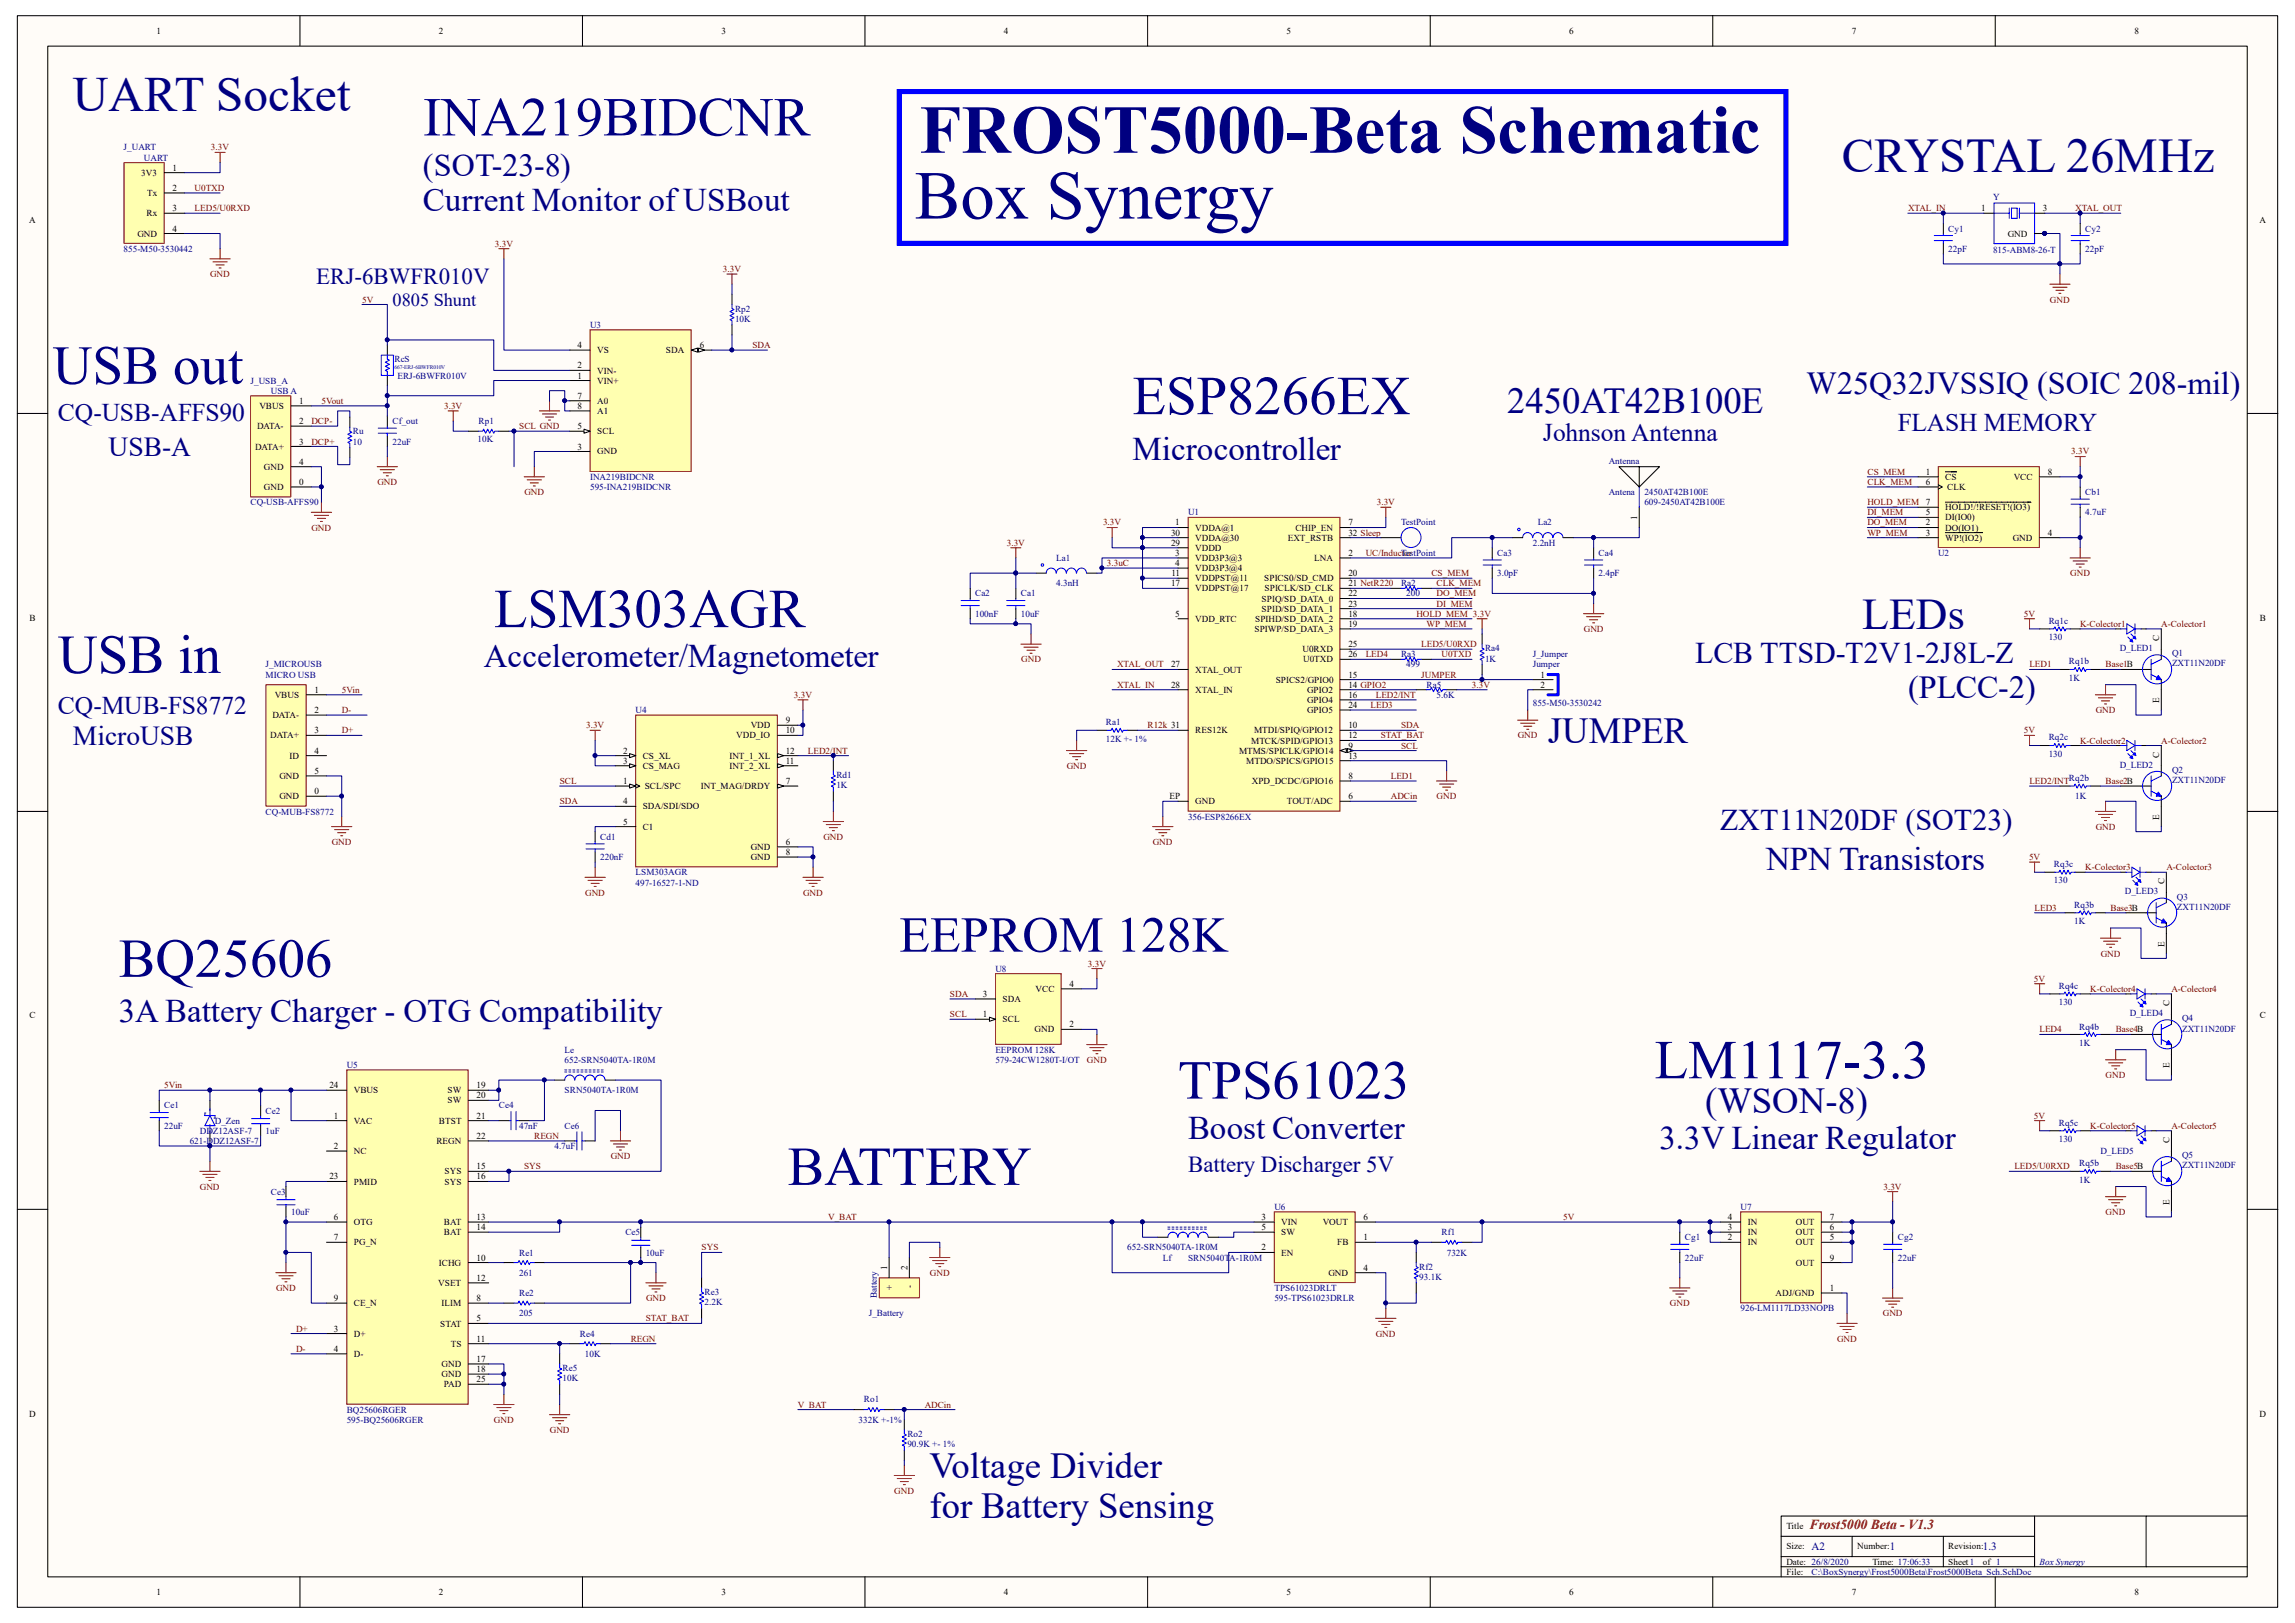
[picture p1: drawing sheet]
<svg xmlns="http://www.w3.org/2000/svg" width="297mm" height="210mm" viewBox="0 0 297 210" stroke-linecap="round" stroke-linejoin="round" font-family="sans-serif">
<defs><g id="words">
<g font-size="8.9" fill="#000080">
<text x="119" y="19.8">FROST5000-Beta Schematic</text>
<text x="118.4" y="28.3">Box Synergy</text>
</g>
<g font-size="7.1" fill="#000080">
<text x="54.7" y="17.5">INA219BIDCNR</text>
<text x="6.8" y="49.7">USB out</text>
<text x="146.6" y="53.6">ESP8266EX</text>
<text x="63.9" y="81.2">LSM303AGR</text>
<text x="7.5" y="87.1">USB in</text>
<text x="15.4" y="126.4">BQ25606</text>
<text x="152.4" y="142.2">TPS61023</text>
<text x="214.1" y="139.5">LM1117-3.3</text>
<text x="101.9" y="153.3">BATTERY</text>
</g>
<text font-size="6.5" fill="#000080" x="116.4" y="123.1">EEPROM 128K</text>
<text font-size="6.4" fill="#000080" x="9.4" y="14.4">UART Socket</text>
<text font-size="6.3" fill="#000080" x="238.4" y="22.3">CRYSTAL 26MHz</text>
<text font-size="5.7" fill="#000080" x="241" y="81.4">LEDs</text>
<g font-size="4.7" fill="#000080">
<text x="195.1" y="53.5">2450AT42B100E</text>
<text x="200.3" y="96.1">JUMPER</text>
<text x="220.7" y="144">(WSON-8)</text>
<text x="120.3" y="191.2">Voltage Divider</text>
<text x="120.3" y="196.5">for Battery Sensing</text>
</g>
<g font-size="4.3" fill="#000080">
<text x="54.7" y="27.3">Current Monitor of USBout</text>
<text x="146.6" y="59.5">Microcontroller</text>
<text x="62.6" y="86.4">Accelerometer/Magnetometer</text>
<text x="228.6" y="112.6">NPN Transistors</text>
<text x="15.4" y="132.3">3A Battery Charger - OTG Compatibility</text>
<text x="153.8" y="147.4">Boost Converter</text>
<text x="214.8" y="148.7">3.3V Linear Regulator</text>
</g>
<g font-size="4.1" fill="#000080">
<text x="54.7" y="22.8">(SOT-23-8)</text>
<text x="233.8" y="51">W25Q32JVSSIQ (SOIC 208-mil)</text>
<text x="246.9" y="90.3">(PLCC-2)</text>
</g>
<g font-size="3.9" fill="#000080">
<text x="219.4" y="85.8">LCB TTSD-T2V1-2J8L-Z</text>
<text x="222.6" y="107.4">ZXT11N20DF (SOT23)</text>
</g>
<g font-size="3.6" fill="#000080">
<text x="14.1" y="59">USB-A</text>
<text x="9.4" y="96.4">MicroUSB</text>
</g>
<g font-size="3.3" fill="#000080">
<text x="7.5" y="54.4">CQ-USB-AFFS90</text>
<text x="199.7" y="57.1">Johnson Antenna</text>
<text x="245.6" y="55.8">FLASH MEMORY</text>
<text x="7.5" y="92.5">CQ-MUB-FS8772</text>
</g>
<g font-size="3" fill="#000080">
<text x="40.9" y="36.8">ERJ-6BWFR010V</text>
<text x="153.8" y="151.6">Battery Discharger 5V</text>
</g>
<text font-size="2.4" fill="#000080" x="50.8" y="39.5">0805 Shunt</text>
<text font-size="1.8" fill="#800000" x="234.2" y="197.9">Frost5000 Beta - V1.3</text>
<g font-size="1.4" fill="#000080">
<text x="234.4" y="200.6">A2</text>
<text x="244.6" y="200.6">1</text>
<text x="256.6" y="200.6">1.3</text>
</g>
<g font-size="1.2">
<text x="20.2" y="4.4">1</text>
<text x="56.8" y="4.4">2</text>
<text x="93.4" y="4.4">3</text>
<text x="129.9" y="4.4">4</text>
<text x="166.5" y="4.4">5</text>
<text x="203.1" y="4.4">6</text>
<text x="239.6" y="4.4">7</text>
<text x="276.2" y="4.4">8</text>
<text x="18.3" y="22.7">3V3</text>
<text x="22.3" y="22.1">1</text>
<text x="3.8" y="28.8">A</text>
<text x="19" y="28">Rx</text>
<text x="19" y="25.4">Tx</text>
<text x="22.3" y="24.7">2</text>
<text x="22.3" y="27.3">3</text>
<text x="22.3" y="30">4</text>
<text x="256.4" y="27.3">1</text>
<text x="264.4" y="27.3">3</text>
<text x="292.4" y="28.8">A</text>
<text x="17.8" y="30.6">GND</text>
<text x="259.8" y="30.6">GND</text>
<text x="74.7" y="45">4</text>
<text x="74.7" y="47.7">2</text>
<text x="77.3" y="45.7">VS</text>
<text x="86.2" y="45.7">SDA</text>
<text x="90.6" y="45">6</text>
<text x="33.6" y="52.9">VBUS</text>
<text x="38.7" y="52.3">1</text>
<text x="74.7" y="49">1</text>
<text x="74.7" y="51.6">7</text>
<text x="74.7" y="52.9">8</text>
<text x="77.3" y="49.7">VIN+</text>
<text x="77.3" y="48.3">VIN-</text>
<text x="77.3" y="52.3">A0</text>
<text x="77.3" y="53.6">A1</text>
<text x="33" y="58.2">DATA+</text>
<text x="33.3" y="55.5">DATA-</text>
<text x="38.7" y="54.9">2</text>
<text x="38.7" y="57.5">3</text>
<text x="74.7" y="55.5">5</text>
<text x="74.7" y="58.2">3</text>
<text x="77.3" y="56.2">SCL</text>
<text x="77.3" y="58.8">GND</text>
<text x="34.2" y="60.8">GND</text>
<text x="34.2" y="63.4">GND</text>
<text x="38.7" y="60.1">4</text>
<text x="38.7" y="62.7">0</text>
<text x="249.2" y="61.4">1</text>
<text x="249.2" y="62.7">6</text>
<text x="249.2" y="65.4">7</text>
<text x="251.8" y="62.1">CS</text>
<text x="252" y="63.4">CLK</text>
<text x="260.6" y="62.1">VCC</text>
<text x="265" y="61.4">8</text>
<text x="151.6" y="69.3">30</text>
<text x="151.6" y="70.6">29</text>
<text x="152.1" y="68">1</text>
<text x="152.1" y="71.9">3</text>
<text x="154.7" y="68.7">VDDA@1</text>
<text x="154.7" y="70">VDDA@30</text>
<text x="154.7" y="71.3">VDDD</text>
<text x="166.7" y="70">EXT_RSTB</text>
<text x="167.6" y="68.7">CHIP_EN</text>
<text x="174.5" y="68">7</text>
<text x="174.5" y="69.3">32 Sleep</text>
<text x="174.5" y="71.9">2</text>
<text x="211.9" y="67.3" transform="rotate(-90 211.9 67.3)">1</text>
<text x="249.2" y="66.7">5</text>
<text x="249.2" y="68">2</text>
<text x="249.2" y="69.3">3</text>
<text x="251.8" y="66">HOLD!/!RESET!(IO3)</text>
<text x="251.8" y="67.4">DI(IO0)</text>
<text x="251.8" y="68.7">DO(IO1)</text>
<text x="251.8" y="70">WP!(IO2)</text>
<text x="260.5" y="70">GND</text>
<text x="265" y="69.3">4</text>
<text x="151.6" y="75.9">17</text>
<text x="151.6" y="74.5">11</text>
<text x="152.1" y="73.2">4</text>
<text x="154.7" y="72.6">VDD3P3@3</text>
<text x="154.7" y="73.9">VDD3P3@4</text>
<text x="154.7" y="75.2">VDDPST@11</text>
<text x="154.7" y="76.5">VDDPST@17</text>
<text x="163.3" y="77.9">SPIQ/SD_DATA_0</text>
<text x="163.6" y="75.2">SPICS0/SD_CMD</text>
<text x="163.7" y="76.5">SPICLK/SD_CLK</text>
<text x="170.1" y="72.6">LNA</text>
<text x="174.5" y="74.5">20</text>
<text x="174.5" y="75.9">21 NetR220</text>
<text x="174.5" y="77.2">22</text>
<text x="3.8" y="80.3">B</text>
<text x="152.1" y="79.8">5</text>
<text x="154.7" y="80.5">VDD_RTC</text>
<text x="162.3" y="81.8">SPIWP/SD_DATA_3</text>
<text x="162.4" y="80.5">SPIHD/SD_DATA_2</text>
<text x="163.3" y="79.2">SPID/SD_DATA_1</text>
<text x="174.5" y="78.5">23</text>
<text x="174.5" y="79.8">18</text>
<text x="174.5" y="81.1">19</text>
<text x="174.5" y="83.7">25</text>
<text x="279.4" y="83" transform="rotate(-90 279.4 83)">C</text>
<text x="292.4" y="80.3">B</text>
<text x="40.7" y="89.7">1</text>
<text x="151.6" y="86.4">27</text>
<text x="151.6" y="89">28</text>
<text x="154.7" y="87">XTAL_OUT</text>
<text x="154.7" y="89.7">XTAL_IN</text>
<text x="165.1" y="88.3">SPICS2/GPIO0</text>
<text x="168.6" y="84.4">U0RXD</text>
<text x="168.7" y="85.7">U0TXD</text>
<text x="169.2" y="89.7">GPIO2</text>
<text x="174.5" y="85">26</text>
<text x="174.5" y="87.7">15</text>
<text x="174.5" y="89">14 GPIO2</text>
<text x="199.3" y="87.7">1</text>
<text x="199.3" y="89">2</text>
<text x="35" y="95.5">DATA+</text>
<text x="35.3" y="92.9">DATA-</text>
<text x="35.6" y="90.3">VBUS</text>
<text x="40.7" y="92.3">2</text>
<text x="40.7" y="94.9">3</text>
<text x="95.3" y="95.5">VDD_IO</text>
<text x="97.2" y="94.2">VDD</text>
<text x="101.7" y="93.6">9</text>
<text x="101.7" y="94.9">10</text>
<text x="154.7" y="94.9">RES12K</text>
<text x="162.3" y="94.9">MTDI/SPIQ/GPIO12</text>
<text x="169.2" y="91">GPIO4</text>
<text x="169.2" y="92.3">GPIO5</text>
<text x="174.5" y="90.3">16</text>
<text x="174.5" y="91.6">24</text>
<text x="174.5" y="94.2">10</text>
<text x="174.5" y="95.5">12</text>
<text x="279.4" y="91" transform="rotate(-90 279.4 91)">E</text>
<text x="36.2" y="100.8">GND</text>
<text x="37.5" y="98.2">ID</text>
<text x="40.7" y="100.2">5</text>
<text x="40.7" y="97.5">4</text>
<text x="80.6" y="97.5">2</text>
<text x="80.6" y="98.8">3</text>
<text x="80.6" y="101.5">1</text>
<text x="83.2" y="98.2">CS_XL</text>
<text x="83.2" y="99.5">CS_MAG</text>
<text x="94.4" y="98.2">INT_1_XL</text>
<text x="94.4" y="99.5">INT_2_XL</text>
<text x="101.7" y="97.5">12</text>
<text x="101.7" y="98.8">11</text>
<text x="101.7" y="101.5">7</text>
<text x="160.4" y="97.5">MTMS/SPICLK/GPIO14</text>
<text x="161.3" y="98.8">MTDO/SPICS/GPIO15</text>
<text x="161.9" y="96.2">MTCK/SPID/GPIO13</text>
<text x="162" y="101.5">XPD_DCDC/GPIO16</text>
<text x="174.5" y="96.9">9</text>
<text x="174.5" y="98.2">13</text>
<text x="174.5" y="100.8">8</text>
<text x="279.4" y="98" transform="rotate(-90 279.4 98)">C</text>
<text x="36.2" y="103.4">GND</text>
<text x="40.7" y="102.8">0</text>
<text x="80.6" y="104.1">4</text>
<text x="80.6" y="106.7">5</text>
<text x="83.2" y="104.7">SDA/SDI/SDO</text>
<text x="83.2" y="107.4">C1</text>
<text x="83.4" y="102.1">SCL/SPC</text>
<text x="90.7" y="102.1">INT_MAG/DRDY</text>
<text x="151.3" y="103.4">EP</text>
<text x="154.7" y="104.1">GND</text>
<text x="166.5" y="104.1">TOUT/ADC</text>
<text x="174.5" y="103.4">6</text>
<text x="279.4" y="106.1" transform="rotate(-90 279.4 106.1)">E</text>
<text x="97.2" y="110">GND</text>
<text x="97.2" y="111.3">GND</text>
<text x="101.7" y="109.3">6</text>
<text x="101.7" y="110.7">8</text>
<text x="280.1" y="114.4" transform="rotate(-90 280.1 114.4)">C</text>
<text x="280.1" y="122.5" transform="rotate(-90 280.1 122.5)">E</text>
<text x="3.8" y="131.8">C</text>
<text x="127.2" y="131.6">1</text>
<text x="127.2" y="129">3</text>
<text x="129.8" y="129.7">SDA</text>
<text x="134" y="128.4">VCC</text>
<text x="138.4" y="127.7">4</text>
<text x="280.8" y="130.2" transform="rotate(-90 280.8 130.2)">C</text>
<text x="292.4" y="131.8">C</text>
<text x="129.8" y="132.3">SCL</text>
<text x="133.9" y="133.6">GND</text>
<text x="138.4" y="132.9">2</text>
<text x="42.6" y="140.8">24</text>
<text x="45.8" y="141.5">VBUS</text>
<text x="57.9" y="141.5">SW</text>
<text x="57.9" y="142.8">SW</text>
<text x="61.7" y="140.8">19</text>
<text x="61.7" y="142.1">20</text>
<text x="280.8" y="138.3" transform="rotate(-90 280.8 138.3)">E</text>
<text x="43.2" y="144.7">1</text>
<text x="43.2" y="148.7">2</text>
<text x="45.8" y="145.4">VAC</text>
<text x="45.8" y="149.4">NC</text>
<text x="56.5" y="148">REGN</text>
<text x="56.8" y="145.4">BTST</text>
<text x="61.7" y="144.7">21</text>
<text x="61.7" y="147.4">22</text>
<text x="280.8" y="147.9" transform="rotate(-90 280.8 147.9)">C</text>
<text x="42.6" y="152.6">23</text>
<text x="45.8" y="153.3">PMID</text>
<text x="57.5" y="152">SYS</text>
<text x="57.5" y="153.3">SYS</text>
<text x="61.7" y="151.3">15</text>
<text x="61.7" y="152.6">16</text>
<text x="280.8" y="156" transform="rotate(-90 280.8 156)">E</text>
<text x="43.2" y="157.9">6</text>
<text x="43.2" y="160.5">7</text>
<text x="45.8" y="158.5">OTG</text>
<text x="45.8" y="161.2">PG_N</text>
<text x="57.4" y="158.5">BAT</text>
<text x="57.4" y="159.9">BAT</text>
<text x="61.7" y="157.9">13</text>
<text x="61.7" y="159.2">14</text>
<text x="163.3" y="157.9">3</text>
<text x="163.3" y="159.2">5</text>
<text x="163.3" y="161.8">2</text>
<text x="165.8" y="158.5">VIN</text>
<text x="165.8" y="159.9">SW</text>
<text x="171.2" y="158.5">VOUT</text>
<text x="173.1" y="161.2">FB</text>
<text x="176.4" y="157.9">6</text>
<text x="176.4" y="160.5">1</text>
<text x="223.6" y="159.2">3</text>
<text x="223.6" y="160.5">2</text>
<text x="223.6" y="157.9">4</text>
<text x="226.2" y="159.9">IN</text>
<text x="226.2" y="161.2">IN</text>
<text x="226.2" y="158.5">IN</text>
<text x="232.4" y="159.9">OUT</text>
<text x="232.4" y="158.5">OUT</text>
<text x="232.4" y="161.2">OUT</text>
<text x="236.8" y="159.2">6</text>
<text x="236.8" y="157.9">7</text>
<text x="236.8" y="160.5">5</text>
<text x="56.7" y="166.4">VSET</text>
<text x="56.8" y="163.8">ICHG</text>
<text x="61.7" y="163.1">10</text>
<text x="61.7" y="165.7">12</text>
<text x="114.8" y="164.3" transform="rotate(-90 114.8 164.3)">1</text>
<text x="115.5" y="166.9" transform="rotate(-90 115.5 166.9)">+</text>
<text x="117.4" y="164.3" transform="rotate(-90 117.4 164.3)">2</text>
<text x="118.1" y="166.7" transform="rotate(-90 118.1 166.7)">-</text>
<text x="165.8" y="162.5">EN</text>
<text x="171.9" y="165.1">GND</text>
<text x="176.4" y="164.4">4</text>
<text x="229.8" y="167.7">ADJ/GND</text>
<text x="232.4" y="163.8">OUT</text>
<text x="236.8" y="167">1</text>
<text x="236.8" y="163.1">9</text>
<text x="43.2" y="172.3">3</text>
<text x="43.2" y="168.4">9</text>
<text x="45.8" y="173">D+</text>
<text x="45.8" y="169">CE_N</text>
<text x="57" y="171.7">STAT</text>
<text x="57.1" y="169">ILIM</text>
<text x="61.7" y="171">5</text>
<text x="61.7" y="168.4">8</text>
<text x="61.7" y="173.6">11</text>
<text x="43.2" y="174.9">4</text>
<text x="45.8" y="175.6">D-</text>
<text x="57.1" y="176.9">GND</text>
<text x="57.1" y="178.2">GND</text>
<text x="57.4" y="179.5">PAD</text>
<text x="58.3" y="174.3">TS</text>
<text x="61.7" y="176.2">17</text>
<text x="61.7" y="177.5">18</text>
<text x="61.7" y="178.9">25</text>
<text x="3.8" y="183.3">D</text>
<text x="292.4" y="183.3">D</text>
<text x="231.2" y="197.9">Title</text>
<text x="231.2" y="200.5">Size:</text>
<text x="231.2" y="202.5">Date: 26/8/2020</text>
<text x="231.2" y="203.8">File:</text>
<text x="240.4" y="200.5">Number:</text>
<text x="242.3" y="202.5">Time: 17:06:33</text>
<text x="252.1" y="200.5">Revision:</text>
<text x="252.1" y="202.5">Sheet1</text>
<text x="256.6" y="202.5">of 1</text>
<text x="20.2" y="206.4">1</text>
<text x="56.8" y="206.4">2</text>
<text x="93.4" y="206.4">3</text>
<text x="129.9" y="206.4">4</text>
<text x="166.5" y="206.4">5</text>
<text x="203.1" y="206.4">6</text>
<text x="239.6" y="206.4">7</text>
<text x="276.2" y="206.4">8</text>
</g>
<g font-size="1.2" fill="#000080">
<text x="16" y="19.5">J_UART</text>
<text x="18.6" y="20.8">UART</text>
<text x="252.1" y="30">Cy1</text>
<text x="257.9" y="25.9">Y</text>
<text x="269.9" y="30">Cy2</text>
<text x="16" y="32.6">855-M50-3530442</text>
<text x="252.1" y="32.6">22pF</text>
<text x="257.9" y="32.7">815-ABM8-26-T</text>
<text x="269.9" y="32.6">22pF</text>
<text x="95.1" y="40.3">Rp2</text>
<text x="95.1" y="41.7">10K</text>
<text x="51.1" y="46.9">RcS</text>
<text x="76.4" y="42.4">U3</text>
<text x="32.4" y="49.7">J_USB_A</text>
<text x="35.1" y="51">USB A</text>
<text x="51.4" y="49">ERJ-6BWFR010V</text>
<text x="45.7" y="56.2">Ru</text>
<text x="45.7" y="57.5">10</text>
<text x="50.8" y="54.9">Cf_out</text>
<text x="50.8" y="57.5">22uF</text>
<text x="61.8" y="57.2">10K</text>
<text x="61.9" y="54.9">Rp1</text>
<text x="208.2" y="60">Antenna</text>
<text x="32.4" y="65.4">CQ-USB-AFFS90</text>
<text x="76.4" y="63.4">595-INA219BIDCNR</text>
<text x="76.4" y="62.1">INA219BIDCNR</text>
<text x="208.2" y="64.1">Antena</text>
<text x="212.8" y="65.4">609-2450AT42B100E</text>
<text x="212.8" y="64.1">2450AT42B100E</text>
<text x="269.9" y="64.1">Cb1</text>
<text x="153.8" y="66.7">U1</text>
<text x="181.3" y="68">TestPoint</text>
<text x="181.3" y="71.9">TestPoint</text>
<text x="193.8" y="71.9">Ca3</text>
<text x="198.4" y="70.6">2.2nH</text>
<text x="199" y="68">La2</text>
<text x="206.9" y="71.9">Ca4</text>
<text x="250.8" y="71.9">U2</text>
<text x="269.9" y="66.7">4.7uF</text>
<text x="126.2" y="77.2">Ca2</text>
<text x="132.1" y="77.2">Ca1</text>
<text x="136.7" y="72.6">La1</text>
<text x="136.7" y="75.9">4.3nH</text>
<text x="181.3" y="75.9">Ra2</text>
<text x="182" y="77.2">200</text>
<text x="193.8" y="74.5">3.0pF</text>
<text x="206.9" y="74.5">2.4pF</text>
<text x="126.2" y="79.8">100nF</text>
<text x="132.1" y="79.8">10uF</text>
<text x="265.1" y="80.7">Rq1c</text>
<text x="265.1" y="82.8">130</text>
<text x="34.4" y="87.7">MICRO USB</text>
<text x="34.4" y="86.4">J_MICROUSB</text>
<text x="181.3" y="85">Ra3</text>
<text x="182" y="86.4">499</text>
<text x="184.6" y="89">Ra5</text>
<text x="192.2" y="84.3">Ra4</text>
<text x="192.2" y="85.6">1K</text>
<text x="198.4" y="86.4">Jumper</text>
<text x="198.4" y="85">J_Jumper</text>
<text x="267.8" y="86">Rq1b</text>
<text x="267.8" y="88.1">1K</text>
<text x="274.3" y="84.3">D_LED1</text>
<text x="281.1" y="84.9">Q1</text>
<text x="281.1" y="86.2">ZXT11N20DF</text>
<text x="82.3" y="92.3">U4</text>
<text x="143.1" y="93.9">Ra1</text>
<text x="143.1" y="96">12K +- 1%</text>
<text x="185.9" y="90.3">5.6K</text>
<text x="198.4" y="91.4">855-M50-3530242</text>
<text x="265.1" y="95.8">Rq2c</text>
<text x="108.2" y="100.7">Rd1</text>
<text x="108.2" y="102">1K</text>
<text x="265.1" y="97.9">130</text>
<text x="267.8" y="101">Rq2b</text>
<text x="274.3" y="99.4">D_LED2</text>
<text x="281.1" y="100">Q2</text>
<text x="281.1" y="101.3">ZXT11N20DF</text>
<text x="34.4" y="105.4">CQ-MUB-FS8772</text>
<text x="153.8" y="106">356-ESP8266EX</text>
<text x="268.6" y="103.4">1K</text>
<text x="77.7" y="108.7">Cd1</text>
<text x="77.7" y="111.3">220nF</text>
<text x="82.3" y="113.3">LSM303AGR</text>
<text x="265.8" y="112.2">Rq3c</text>
<text x="82.3" y="114.6">497-16527-1-ND</text>
<text x="265.8" y="114.3">130</text>
<text x="268.4" y="117.5">Rq3b</text>
<text x="268.4" y="119.5">1K</text>
<text x="275" y="115.7">D_LED3</text>
<text x="281.7" y="116.4">Q3</text>
<text x="281.7" y="117.7">ZXT11N20DF</text>
<text x="128.8" y="125.7">U8</text>
<text x="266.4" y="128">Rq4c</text>
<text x="266.4" y="130">130</text>
<text x="275.6" y="131.5">D_LED4</text>
<text x="73.1" y="137.5">652-SRN5040TA-1R0M</text>
<text x="73.1" y="136.2">Le</text>
<text x="128.8" y="137.5">579-24CW1280T-I/OT</text>
<text x="128.8" y="136.2">EEPROM 128K</text>
<text x="269.1" y="133.2">Rq4b</text>
<text x="269.1" y="135.3">1K</text>
<text x="282.4" y="132.2">Q4</text>
<text x="282.4" y="133.5">ZXT11N20DF</text>
<text x="21.3" y="143.4">Ce1</text>
<text x="44.9" y="138.2">U5</text>
<text x="64.6" y="143.4">Ce4</text>
<text x="73.1" y="141.5">SRN5040TA-1R0M</text>
<text x="21.3" y="146">22uF</text>
<text x="24.6" y="148">621-DDZ12ASF-7</text>
<text x="25.9" y="146.7">DDZ12ASF-7</text>
<text x="27.8" y="145.4">D_Zen</text>
<text x="34.4" y="144.1">Ce2</text>
<text x="34.4" y="146.7">1uF</text>
<text x="67.2" y="146">47nF</text>
<text x="71.8" y="148.7">4.7uF</text>
<text x="73.1" y="146">Ce6</text>
<text x="266.4" y="145.7">Rq5c</text>
<text x="266.4" y="147.8">130</text>
<text x="271.8" y="149.4">D_LED5</text>
<text x="282.4" y="149.9">Q5</text>
<text x="35.1" y="154.6">Ce3</text>
<text x="269.1" y="150.9">Rq5b</text>
<text x="269.1" y="153">1K</text>
<text x="282.4" y="151.2">ZXT11N20DF</text>
<text x="37.7" y="157.2">10uF</text>
<text x="80.9" y="159.9">Ce5</text>
<text x="145.9" y="161.8">652-SRN5040TA-1R0M</text>
<text x="164.9" y="156.5">U6</text>
<text x="186.6" y="159.9">Rf1</text>
<text x="218.1" y="160.5">Cg1</text>
<text x="225.3" y="156.5">U7</text>
<text x="245.6" y="160.5">Cg2</text>
<text x="67.2" y="162.5">Re1</text>
<text x="67.2" y="165.1">261</text>
<text x="67.2" y="167.7">Re2</text>
<text x="83.6" y="162.5">10uF</text>
<text x="91.2" y="167.6">Re3</text>
<text x="113.5" y="168" transform="rotate(-90 113.5 168)">Battery</text>
<text x="150.5" y="163.1">Lf</text>
<text x="153.8" y="163.1">SRN5040TA-1R0M</text>
<text x="164.9" y="167">TPS61023DRLT</text>
<text x="183.7" y="164.3">Rf2</text>
<text x="183.7" y="165.6">93.1K</text>
<text x="187.2" y="162.5">732K</text>
<text x="218.1" y="163.1">22uF</text>
<text x="245.6" y="163.1">22uF</text>
<text x="67.2" y="170.3">205</text>
<text x="75.1" y="173">Re4</text>
<text x="91.2" y="168.9">2.2K</text>
<text x="112.4" y="170.3">J_Battery</text>
<text x="164.9" y="168.4">595-TPS61023DRLR</text>
<text x="225.3" y="169.7">926-LM1117LD33NOPB</text>
<text x="72.8" y="177.4">Re5</text>
<text x="72.8" y="178.7">10K</text>
<text x="75.7" y="175.6">10K</text>
<text x="44.9" y="184.1">595-BQ25606RGER</text>
<text x="44.9" y="182.8">BQ25606RGER</text>
<text x="111.1" y="184.1">332K +-1%</text>
<text x="111.8" y="181.5">Ro1</text>
<text x="117.4" y="185.9">Ro2</text>
<text x="117.4" y="187.2">90.9K +- 1%</text>
<text x="234.4" y="203.8">C:\BoxSynergy\Frost5000Beta\Frost5000Beta_Sch.SchDoc</text>
<text x="263.9" y="202.5">Box Synergy</text>
</g>
<g font-size="1.2" fill="#800000">
<text x="27.3" y="19.5">3.3V</text>
<text x="25.2" y="27.3">LED5/U0RXD</text>
<text x="25.2" y="24.7">U0TXD</text>
<text x="246.9" y="27.3">XTAL_IN</text>
<text x="268.6" y="27.3">XTAL_OUT</text>
<text x="27.2" y="35.9">GND</text>
<text x="64.1" y="31.9">3.3V</text>
<text x="93.6" y="35.2">3.3V</text>
<text x="46.9" y="39.2">5V</text>
<text x="265.3" y="39.2">GND</text>
<text x="97.4" y="45">SDA</text>
<text x="41.6" y="52.3">5Vout</text>
<text x="57.5" y="52.9">3.3V</text>
<text x="40.3" y="57.5">DCP+</text>
<text x="40.3" y="54.9">DCP-</text>
<text x="67.2" y="55.5">SCL GND</text>
<text x="268.1" y="58.8">3.3V</text>
<text x="48.9" y="62.7">GND</text>
<text x="67.9" y="64.1">GND</text>
<text x="178.2" y="65.4">3.3V</text>
<text x="241.7" y="61.4">CS_MEM</text>
<text x="241.7" y="62.7">CLK_MEM</text>
<text x="241.7" y="65.4">HOLD_MEM</text>
<text x="40.3" y="68.7">GND</text>
<text x="130.3" y="70.6">3.3V</text>
<text x="142.7" y="68">3.3V</text>
<text x="176.7" y="71.9">UC/Inductor</text>
<text x="241.7" y="66.7">DI_MEM</text>
<text x="241.7" y="68">DO_MEM</text>
<text x="241.7" y="69.3">WP_MEM</text>
<text x="143.3" y="73.2">3.3uC</text>
<text x="185.3" y="74.5">CS_MEM</text>
<text x="185.9" y="77.2">DO_MEM</text>
<text x="185.9" y="75.9">CLK_MEM</text>
<text x="267.9" y="74.5">GND</text>
<text x="183.3" y="79.8">HOLD_MEM 3.3V</text>
<text x="183.9" y="83.7">LED5/U0RXD</text>
<text x="184.6" y="81.1">WP_MEM</text>
<text x="185.9" y="78.5">DI_MEM</text>
<text x="205" y="81.8">GND</text>
<text x="261.9" y="79.8">5V</text>
<text x="269.2" y="81.1">K-Colector1</text>
<text x="279.7" y="81.1">A-Colector1</text>
<text x="44.2" y="89.7">5Vin</text>
<text x="132.2" y="85.7">GND</text>
<text x="144.6" y="86.4">XTAL_OUT</text>
<text x="144.6" y="89">XTAL_IN</text>
<text x="176.7" y="85">LED4</text>
<text x="183.9" y="87.7">JUMPER</text>
<text x="186.6" y="85">U0TXD</text>
<text x="190.5" y="89">3.3V</text>
<text x="262.6" y="86.4">LED1</text>
<text x="272.5" y="86.4">Base1B</text>
<text x="44.2" y="92.3">D-</text>
<text x="44.2" y="94.9">D+</text>
<text x="75.9" y="94.2">3.3V</text>
<text x="102.7" y="90.3">3.3V</text>
<text x="148.5" y="94.2">R12k 31</text>
<text x="177.4" y="91.6">LED3</text>
<text x="178.1" y="90.3">LED2/INT</text>
<text x="178.7" y="95.5">STAT_BAT</text>
<text x="181.3" y="94.2">SDA</text>
<text x="196.4" y="95.5">GND</text>
<text x="261.9" y="94.9">5V</text>
<text x="271.2" y="92.3">GND</text>
<text x="72.4" y="101.5">SCL</text>
<text x="104.6" y="97.5">LED2/INT</text>
<text x="138" y="99.5">GND</text>
<text x="180" y="100.8">LED1</text>
<text x="181.3" y="96.9">SCL</text>
<text x="262.6" y="101.5">LED2/INT</text>
<text x="269.2" y="96.2">K-Colector2</text>
<text x="272.5" y="101.5">Base2B</text>
<text x="279.7" y="96.2">A-Colector2</text>
<text x="72.4" y="104.1">SDA</text>
<text x="180" y="103.4">ADCin</text>
<text x="185.9" y="103.4">GND</text>
<text x="271.2" y="107.4">GND</text>
<text x="42.9" y="109.3">GND</text>
<text x="106.6" y="108.7">GND</text>
<text x="149.2" y="109.3">GND</text>
<text x="262.6" y="111.3">5V</text>
<text x="269.9" y="112.6">K-Colector3</text>
<text x="280.4" y="112.6">A-Colector3</text>
<text x="75.7" y="115.9">GND</text>
<text x="103.9" y="115.9">GND</text>
<text x="263.3" y="117.9">LED3</text>
<text x="273.1" y="117.9">Base3B</text>
<text x="140.8" y="125.1">3.3V</text>
<text x="271.9" y="123.8">GND</text>
<text x="122.9" y="129">SDA</text>
<text x="122.9" y="131.6">SCL</text>
<text x="263.2" y="127">5V</text>
<text x="270.5" y="128.4">K-Colector4</text>
<text x="281" y="128.4">A-Colector4</text>
<text x="140.7" y="137.5">GND</text>
<text x="263.9" y="133.6">LED4</text>
<text x="273.8" y="133.6">Base4B</text>
<text x="21.3" y="140.8">5Vin</text>
<text x="272.5" y="139.5">GND</text>
<text x="69.1" y="147.4">REGN</text>
<text x="79" y="150">GND</text>
<text x="263.2" y="144.7">5V</text>
<text x="270.5" y="146">K-Colector5</text>
<text x="281" y="146">A-Colector5</text>
<text x="25.9" y="153.9">GND</text>
<text x="67.8" y="151.3">SYS</text>
<text x="243.8" y="153.9">3.3V</text>
<text x="260.7" y="151.3">LED5/U0RXD</text>
<text x="273.8" y="151.3">Base5B</text>
<text x="90.8" y="161.8">SYS</text>
<text x="107.2" y="157.9">V_BAT</text>
<text x="202.3" y="157.9">5V</text>
<text x="272.5" y="157.2">GND</text>
<text x="35.7" y="167">GND</text>
<text x="120.4" y="165.1">GND</text>
<text x="38.3" y="172.3">D+</text>
<text x="81.6" y="173.6">REGN</text>
<text x="83.6" y="171">STAT_BAT</text>
<text x="83.6" y="168.4">GND</text>
<text x="178.1" y="173">GND</text>
<text x="216.1" y="169">GND</text>
<text x="237.7" y="173.6">GND</text>
<text x="243.7" y="170.3">GND</text>
<text x="38.3" y="174.9">D-</text>
<text x="63.9" y="184.1">GND</text>
<text x="71.2" y="185.4">GND</text>
<text x="103.3" y="182.2">V_BAT</text>
<text x="119.7" y="182.2">ADCin</text>
<text x="115.7" y="193.3">GND</text>
</g>
<text font-size=".7" fill="#000080" x="51.1" y="47.8">667-ERJ-6BWFR010V</text>
</g></defs>
<path d="M2.3 2.1h292.5v205.9h-292.5z" fill="#fffcf8"/>
<path d="M2.2 2h292.6v206h-292.6z" fill="none" stroke="#000" stroke-width=".13"/>
<path d="M6.2 6h284.6v198h-284.6z" fill="#fffcf8"/>
<g fill="none" stroke="#000" stroke-width=".13">
<path d="M6.2 6h284.6v198h-284.6zM38.8 2v3.9M75.4 2v3.9M111.9 2v3.9M148.5 2v3.9M185.1 2v3.9M221.7 2v3.9M258.2 2v3.9M2.2 53.5h4M290.9 53.5h3.9M125.6 76.1v1.3M125.6 78.8v1.3"/>
<path d="M131.5 76.1v1.3M131.5 78.8v1.3M134.1 74.2h1.3M140.6 74.2h1.4M180 76.1h1.3M183.9 76.1h1.4M142 94.5h1.3M145.9 94.5h1.3M180 85.3h1.3M183.9 85.3h1.4M191.8 82v1.3M191.8 86v1.3"/>
<path d="M198.4 87.9h2.6M198.4 89.3h2.6M266.6 86.6h1.3M270.5 86.6h1.3M274.5 86.6h3.9M279.7 81.4v3.9M279.7 87.9v4M2.2 105h4M290.9 105h3.9M2.2 156.5h4M290.9 156.5h3.9M230.5 198.8h32.8"/>
<path d="M239.7 198.8v2.6M251.5 198.8v3.9M263.3 196.2v6.5M277.7 196.2h-47.2v7.8M290.9 196.2h-13.2v6.5M38.8 204v4M75.4 204v4M111.9 204v4M148.5 204v4M185.1 204v4M221.7 204v4M230.5 202.7h60.4"/>
<path d="M230.5 201.4h32.8M258.2 204v4"/>
</g>
<g fill="none" stroke="#00f" stroke-width=".13">
<path d="M124.4 78.4h2.3M124.4 77.7h2.3M125.6 77.4v.3M125.6 78.4v.4M130.3 78.4h2.3M130.3 77.7h2.3M131.5 77.4v.3M131.5 78.4v.4M135.4 74.2a.64 .64 0 0 1 .6-.7 .64 .64 0 0 1 .7 .7M136.7 74.2a.64 .64 0 0 1 .7-.7 .64 .64 0 0 1 .6 .7M138 74.2a.64 .64 0 0 1 .7-.7 .64 .64 0 0 1 .6 .7M139.3 74.2a.64 .64 0 0 1 .7-.7 .64 .64 0 0 1 .6 .7"/>
<path d="M181.3 76.1h.5l.2-.2 .2 .5 .3-.5 .3 .5 .2-.5 .3 .5 .1-.3h.5M143.3 94.5h.5l.1-.3 .3 .6 .3-.6 .2 .6 .3-.6 .2 .6 .2-.3h.5M181.3 85.3h.5l.2-.2 .2 .5 .3-.5 .3 .5 .2-.5 .3 .5 .1-.3h.5M191.8 83.3v.6l.3 .1-.6 .3 .6 .2-.6 .3 .6 .3-.6 .2 .3 .1v.6M267.9 86.6h.5l.2-.2 .2 .5 .3-.5 .2 .5 .3-.5 .3 .5 .1-.3h.5M278.4 85.3v2.6M278.4 87.3l1.3 .6-.4-.5-.2 .5h.6l-.5-.1 .1-.3 .1 .3M279.7 85.3l-1.3 .7"/>
<circle cx="134.9" cy="73.1" r=".16"/>
<circle cx="279.2" cy="86.6" r="1.88"/>
</g>
<g fill="none" stroke="#800000" stroke-width=".13">
<path d="M265.3 36.8h2.6M265.7 37.2h1.8M266.1 37.6h1M266.5 38h.2M266.6 35.5v1.3M268.6 59.1h1.3M269.2 59.1v1.3M178.7 65.6h1.3M179.3 65.6v1.4M204.9 79.4h2.7M205.3 79.8h1.9M206.2 78.1v1.3"/>
<path d="M267.9 72.2h2.6M268.3 72.6h1.8M268.7 73h1M269.1 73.4h.2M269.2 70.9v1.3M187.2 99.7v1.4M191.2 80.1h1.3M191.8 80.1v1.3M196.4 93.2h2.6M196.8 93.6h1.8M197.2 94h1M197.6 94.4h.2"/>
<path d="M197.7 91.9v1.3M205.7 80.2h1.1M206.1 80.6h.3M271.2 89.9h2.6M271.6 90.3h1.8M272 90.7h1M272.4 91.1h.2M272.5 88.6v1.3M185.9 101.1h2.6M186.3 101.5h1.8M186.7 101.8h1M187.1 102.2h.3"/>
</g>
<path d="M200.3 87.3h1.3v2.6h-1.3" fill="none" stroke="#00f" stroke-width=".39"/>
<path d="M250.8 60.4h13.1v10.4h-13.1z" fill-rule="evenodd" fill="#ffffb0" stroke="#800000" stroke-width=".13"/>
<g fill="none" stroke="#000" stroke-width=".13">
<path d="M251.5 28.9v1.3M251.5 31.5v1.3M256.7 27.6h1.4M263.3 27.6h1.3M263.3 30.2h1.3M269.2 28.9v1.3M269.2 31.5v1.3M248.2 61.7h2.6M248.2 63h2.6M248.2 65.6h2.6M248.2 67h2.6M248.2 68.3h2.6"/>
<path d="M248.2 69.6h2.6M250.8 62.8l.6 .2-.6 .3M251.8 61h1.4M251.8 65h11M251.8 68.9h4.8M264 61.7h2.6M264 69.6h2.6M269.2 63v1.3M269.2 65.6v1.4"/>
</g>
<g fill="none" stroke="#00f" stroke-width=".13">
<path d="M250.3 31.1h2.4M250.3 30.5h2.4M251.5 30.2v.3M251.5 31.1v.4M258.1 26.3h5.2v5.2h-5.2zM258.1 27.6h1.9M260 26.9v1.3M260.3 26.9h.8v1.3h-.8zM261.3 26.9v1.3M261.3 27.6h2M268 31.1h2.4M268 30.5h2.4"/>
<path d="M269.2 30.2v.3M269.2 31.1v.4M268 65.2h2.4M268 64.6h2.4M269.2 64.3v.3M269.2 65.2v.4"/>
</g>
<circle cx="264.6" cy="30.2" r=".24" fill="#000080" stroke="#000080" stroke-width=".13"/>
<path d="M44.9 138.5h15.7v43.2h-15.7z" fill-rule="evenodd" fill="#ffffb0" stroke="#800000" stroke-width=".13"/>
<g fill="none" stroke="#000" stroke-width=".13">
<path d="M42.3 145h2.6M42.3 148.9h2.6M42.3 158.1h2.6M42.3 152.9h2.6M42.3 141.1h2.6M60.6 145h2.6M60.6 158.1h2.6M60.6 159.4h2.6M60.6 151.6h2.6M60.6 152.9h2.6M60.6 141.1h2.6M60.6 142.4h2.6"/>
<path d="M60.6 147.6h2.6M42.3 172.6h2.6M42.3 175.2h2.6M42.3 160.8h2.6M42.3 168.6h2.6M60.6 171.2h2.6M60.6 168.6h2.6M60.6 163.4h2.6M60.6 173.9h2.6M60.6 166h2.6M60.6 176.5h2.6M60.6 177.8h2.6"/>
<path d="M60.6 179.1h2.6"/>
</g>
<path d="M34.5 88.6h5.1v15.7h-5.1z" fill="#ffffb0"/>
<path d="M34.4 88.6h5.2v15.7h-5.2z" fill="none" stroke="#800000" stroke-width=".13"/>
<path d="M39.6 89.9h2.7M39.6 92.5h2.7M39.6 95.2h2.7M39.6 97.8h2.7M39.6 100.4h2.7M39.6 103h2.7" fill="none" stroke="#000" stroke-width=".13"/>
<path d="M32.5 51.3h5.1v13h-5.1z" fill="#ffffb0"/>
<g fill="none" stroke="#800000" stroke-width=".13">
<path d="M32.4 51.2h5.2v13.1h-5.2zM40.3 66.3h2.6M40.7 66.7h1.8M41.1 67.1h1M41.5 67.5h.2M41.6 65v1.3M42.9 107h2.6M43.3 107.4h1.8M43.7 107.8h1M44.1 108.1h.3M44.2 105.7v1.3M63.9 181.7h2.6"/>
<path d="M64.3 182.1h1.8M64.7 182.5h1M65.1 182.9h.2M65.2 180.4v1.3"/>
</g>
<path d="M37.7 52.5h2.6M37.7 55.1h2.6M37.7 57.8h2.6M37.7 60.4h2.6M37.7 63h2.6M71.8 139.8h1.3M78.3 139.8h1.3" fill="none" stroke="#000" stroke-width=".13"/>
<path d="M74.4 139.8a.64 .64 0 0 0-.7-.7 .64 .64 0 0 0-.6 .7M75.7 139.8a.64 .64 0 0 0-.7-.7 .64 .64 0 0 0-.6 .7M77 139.8a.64 .64 0 0 0-.7-.7 .64 .64 0 0 0-.6 .7M78.3 139.8a.64 .64 0 0 0-.6-.7 .64 .64 0 0 0-.7 .7" fill="none" stroke="#00f" stroke-width=".13"/>
<path d="M73.1 138.7h5.2M73.1 138.5h5.2" fill="none" stroke="#00f" stroke-width=".13" stroke-dasharray=".3 .3"/>
<path d="M113.8 165.4h5.2v2.5h-5.2z" fill="#ffffb0"/>
<g fill="none" stroke="#800000" stroke-width=".13">
<path d="M35.7 164.7h2.6M36.1 165.1h1.8M36.5 165.5h1M36.9 165.9h.2M37 163.4v1.3M83.6 166h2.6M84 166.4h1.8M84.4 166.8h1M84.8 167.2h.2M84.9 164.7v1.3M113.8 165.4h5.2v2.5h-5.2zM120.3 162.7h2.6"/>
<path d="M120.7 163.1h1.8M121.1 163.5h1.1M121.5 163.9h.3M121.6 161.4v1.3M71.1 183.1h2.6M71.5 183.5h1.8M71.9 183.8h1.1M72.3 184.2h.3M72.4 181.7v1.4"/>
</g>
<g fill="none" stroke="#000" stroke-width=".13">
<path d="M20.6 142.4v1.3M20.6 145v1.3M33.7 143v1.4M33.7 145.7v1.3M37 153.5v1.4M37 156.2v1.3M64.6 145h1.3M67.2 145h1.3M82.9 158.8v1.3M65.2 163.4h1.3M65.2 168.6h1.3M69.1 163.4h1.4"/>
<path d="M69.1 168.6h1.4M72.4 175.2v1.3M72.4 179.1v1.3M73.7 173.9h1.4M77.7 173.9h1.3M82.9 161.4v1.3M90.8 165.3v1.4M90.8 169.3v1.3M115.1 162.7v2.6M117.7 162.7v2.6"/>
</g>
<g fill="none" stroke="#00f" stroke-width=".13">
<path d="M19.4 144.6h2.4M19.4 144h2.4M20.6 143.7v.3M20.6 144.6v.4M32.5 144.7h2.4M32.5 145.4h2.4M33.7 144.4v.3M33.7 145.4v.3M35.8 155.2h2.4M35.8 155.9h2.4M37 154.9v.3M37 155.9v.3"/>
<path d="M65.9 145h.2M66.1 143.8v2.4M66.8 145h.4M66.8 143.8v2.4M66.5 163.4h.5l.2-.3 .2 .5 .3-.5 .3 .5 .2-.5 .3 .5 .1-.2h.5M66.5 168.6h.5l.2-.2 .2 .5 .3-.5 .3 .5 .2-.5 .3 .5 .1-.3h.5M72.4 176.5v.5l.3 .2-.5 .2 .5 .3-.5 .2 .5 .3-.5 .3 .2 .1v.5M75.1 173.9h.5l.1-.3 .3 .5 .2-.5 .3 .5 .3-.5 .2 .5 .1-.2h.6M81.7 160.5h2.4M81.7 161.1h2.4M82.9 160.1v.4M82.9 161.1v.3"/>
<path d="M90.8 166.7v.5l.3 .1-.6 .3 .6 .2-.6 .3 .6 .3-.6 .2 .3 .2v.5"/>
</g>
<path d="M164.9 156.8h10.5v9.2h-10.5z" fill-rule="evenodd" fill="#ffffb0" stroke="#800000" stroke-width=".13"/>
<g fill="none" stroke="#000" stroke-width=".13">
<path d="M162.3 158.1h2.6M162.3 159.4h2.6M175.4 158.1h2.6M149.8 160.1h1.3M156.4 160.1h1.3M162.3 162.1h2.6M175.4 160.8h2.6M175.4 164.7h2.6M183.3 162.1v1.3M183.3 166v1.3M185.3 160.8h1.3M189.2 160.8h1.3"/>
<path d="M110.5 182.4h1.3M114.4 182.4h1.3M117 183.7v1.3M117 187.6v1.4"/>
</g>
<path d="M151.1 160.1a.64 .64 0 0 1 .7-.7 .64 .64 0 0 1 .6 .7M152.5 160.1a.64 .64 0 0 1 .6-.7 .64 .64 0 0 1 .6 .7M153.8 160.1a.64 .64 0 0 1 .6-.7 .64 .64 0 0 1 .6 .7M155.1 160.1a.64 .64 0 0 1 .6-.7 .64 .64 0 0 1 .7 .7M183.3 163.4v.5l.2 .1-.5 .3 .5 .3-.5 .2 .5 .3-.5 .2 .3 .2v.5M186.6 160.8h.5l.1-.3 .3 .5 .2-.5 .3 .5 .3-.5 .2 .5 .2-.2h.5M111.8 182.4h.5l.1-.3 .3 .6 .3-.6 .2 .6 .3-.6 .3 .6 .1-.3h.5M117 185v.5l.3 .2-.5 .2 .5 .3-.5 .3 .5 .2-.5 .3 .2 .1v.6" fill="none" stroke="#00f" stroke-width=".13"/>
<path d="M151.1 159h5.3M151.1 158.8h5.3" fill="none" stroke="#00f" stroke-width=".13" stroke-dasharray=".3 .3"/>
<g fill="none" stroke="#800000" stroke-width=".13">
<path d="M64.6 32.2h1.3M65.2 32.2v1.3M94.1 35.5h1.3M94.7 35.5v1.3M58 53.2h1.3M58.7 53.2v1.3M67.8 61.7h2.7M68.2 62.1h1.9M68.6 62.5h1.1M69 62.9h.3M69.1 60.4v1.3M178 170.6h2.7"/>
<path d="M178.4 171h1.9M178.8 171.4h1.1M179.2 171.8h.3M179.3 169.3v1.3M115.7 190.9h2.6M116.1 191.3h1.9M116.5 191.7h1.1M116.9 192.1h.3M117 189.6v1.3"/>
</g>
<path d="M76.4 42.7h13v18.3h-13z" fill-rule="evenodd" fill="#ffffb0" stroke="#800000" stroke-width=".13"/>
<path d="M73.7 45.3h2.7M73.7 49.2h2.7M73.7 47.9h2.7M73.7 51.9h2.7M73.7 53.2h2.7M73.7 55.8h2.7" fill="none" stroke="#000" stroke-width=".13"/>
<path d="M75.6 55.5l.8 .3-.8 .3z" fill="#fffcf8"/>
<path d="M73.7 58.4h2.7M75.6 55.5l.8 .3-.8 .3zM89.5 45.3h2.6" fill="none" stroke="#000" stroke-width=".13"/>
<path d="M89.5 45.3l.8-.3v.6z" fill="#fffcf8"/>
<path d="M89.5 45.3l.8-.3v.6z" fill="none" stroke="#000" stroke-width=".13"/>
<path d="M90.4 45l.8 .3-.8 .3z" fill="#fffcf8"/>
<g fill="none" stroke="#000" stroke-width=".13">
<path d="M94.7 38.1v1.3M50.1 44.6v1.4M50.1 48.6v1.3M50.1 53.8v1.3M50.1 56.5v1.3M60.6 55.8h1.3M64.6 55.8h1.3M90.4 45l.8 .3-.8 .3zM94.7 42v1.3M217.4 159.4v1.4M244.9 159.4v1.4M217.4 162.1v1.3"/>
<path d="M244.9 162.1v1.3"/>
</g>
<g fill="none" stroke="#00f" stroke-width=".13">
<path d="M94.7 39.4v.5l.3 .2-.5 .2 .5 .3-.5 .2 .5 .3-.5 .3 .2 .1v.5M48.9 56.1h2.4M48.9 55.4h2.4M50.1 46v.5l.3 .1-.5 .3 .5 .2-.5 .3 .5 .3-.5 .2 .2 .2v.5h-.8v-2.6h1.6v2.6h-.9M50.1 55.1v.3M50.1 56.1v.4M61.9 55.8h.6l.1-.3 .3 .6 .2-.6 .3 .6 .2-.6 .3 .6 .1-.3h.6M216.2 161.7h2.4M216.2 161h2.4M217.4 160.8v.2M217.4 161.7v.4M243.8 161.7h2.3"/>
<path d="M243.8 161h2.3M244.9 160.8v.2M244.9 161.7v.4"/>
</g>
<g fill="none" stroke="#800000" stroke-width=".13">
<path d="M50.1 59.1v1.3M48.8 60.4h2.6M49.2 60.8h1.8M49.6 61.2h1.1M50 61.6h.3M244.3 154.2h1.3M244.9 154.2v1.3M216.1 166.7h2.6M216.5 167h1.8M216.9 167.4h1M217.3 167.8h.2M217.4 165.3v1.4"/>
<path d="M237.7 171.2h2.7M238.1 171.6h1.9M238.5 172h1.1M238.9 172.4h.3M239 169.9v1.3M243.6 168h2.7M244 168.4h1.9M244.4 168.8h1.1M244.8 169.2h.3M244.9 166.7v1.3"/>
</g>
<path d="M82.3 92.5h18.3v19.7h-18.3z" fill-rule="evenodd" fill="#ffffb0" stroke="#800000" stroke-width=".13"/>
<path d="M79.6 97.8h2.7" fill="none" stroke="#000" stroke-width=".13"/>
<path d="M81.5 97.5l.8 .3-.8 .2z" fill="#fffcf8"/>
<path d="M79.6 99.1h2.7M81.5 97.5l.8 .3-.8 .2z" fill="none" stroke="#000" stroke-width=".13"/>
<path d="M81.5 98.8l.8 .3-.8 .3z" fill="#fffcf8"/>
<path d="M81.5 98.8l.8 .3-.8 .3zM79.6 101.7h2.7M82.3 101.5l.5 .2-.5 .3" fill="none" stroke="#000" stroke-width=".13"/>
<path d="M81.5 101.5l.8 .2-.8 .3z" fill="#fffcf8"/>
<path d="M100.6 93.8h2.7M100.6 95.2h2.7M100.6 97.8h2.7M79.6 104.3h2.7M79.6 107h2.7M81.5 101.5l.8 .2-.8 .3z" fill="none" stroke="#000" stroke-width=".13"/>
<path d="M100.6 97.5l.8 .3-.8 .2z" fill="#fffcf8"/>
<path d="M100.6 97.5l.8 .3-.8 .2zM100.6 99.1h2.7" fill="none" stroke="#000" stroke-width=".13"/>
<path d="M100.6 98.8l.8 .3-.8 .3z" fill="#fffcf8"/>
<path d="M100.6 98.8l.8 .3-.8 .3zM100.6 101.7h2.7" fill="none" stroke="#000" stroke-width=".13"/>
<path d="M100.6 101.5l.8 .2-.8 .3z" fill="#fffcf8"/>
<g fill="none" stroke="#000" stroke-width=".13">
<path d="M183.3 89.3h1.3M187.2 89.3h1.3M264 81.4h1.3M264 96.5h1.3M267.9 81.4h1.3M267.9 96.5h1.3M279.7 96.5v3.9M77 107.6v1.3M77 110.2v1.4M100.6 101.5l.8 .2-.8 .3zM100.6 109.6h2.7M100.6 110.9h2.7"/>
<path d="M264.6 112.9h1.3M266.6 101.7h1.3M267.2 118.1h1.4M268.6 112.9h1.3M270.5 101.7h1.3M271.2 118.1h1.3M274.5 101.7h3.9M275.1 118.1h4M279.7 103v4M280.4 112.9v3.9M280.4 119.4v4M265.3 128.6h1.3"/>
<path d="M267.9 133.9h1.3M269.2 128.6h1.3M271.8 133.9h1.3M275.8 133.9h3.9M281 128.6v3.9M281 135.2v3.9M265.3 146.3h1.3M267.9 151.6h1.3M269.2 146.3h1.3M271.8 151.6h1.3M275.8 151.6h3.9M281 146.3v4"/>
<path d="M281 152.9v3.9"/>
</g>
<g fill="none" stroke="#800000" stroke-width=".13">
<path d="M76.4 94.5h1.3M77 94.5v1.3M103.3 90.6h1.3M103.9 90.6v1.3M262 95.2h1.3M262.7 95.2v1.3M75.7 113.5h2.6M76.1 113.9h1.8M76.5 114.3h1M76.9 114.7h.3M77 112.2v1.3M103.9 113.5h2.6"/>
<path d="M104.3 113.9h1.8M104.7 114.3h1.1M105.1 114.7h.3M105.2 112.2v1.3M262.7 111.6h1.3M263.3 111.6v1.3M271.2 105h2.6M271.6 105.4h1.8M272 105.8h1M272.4 106.2h.2M272.5 103.7v1.3M263.3 127.3h1.3"/>
<path d="M264 127.3v1.3M271.8 121.4h2.7M272.2 121.8h1.9M272.5 137.1h2.6M272.6 122.2h1.1M272.9 137.5h1.8M273 122.6h.3M273.1 120.1v1.3M273.3 137.9h1M273.7 138.3h.2M273.8 135.8v1.3M263.3 145h1.3"/>
<path d="M264 145v1.3M272.5 154.9h2.6M272.9 155.2h1.8M273.3 155.6h1M273.7 156h.2M273.8 153.5v1.4"/>
</g>
<g fill="none" stroke="#00f" stroke-width=".13">
<path d="M184.6 89.3h.5l.2-.3 .2 .5 .3-.5 .2 .5 .3-.5 .3 .5 .1-.2h.5M265.3 81.4h.5l.1-.3 .3 .5 .3-.5 .2 .5 .3-.5 .2 .5 .2-.2h.5M265.3 96.5h.5l.1-.3 .3 .5 .3-.5 .2 .5 .3-.5 .2 .5 .2-.2h.5M275.2 80.7l1.1 .7-1.1 .6zM275.4 82.4l.4 .5M275.8 82l.4 .5M276.3 80.7v1.3M75.8 109.8h2.4M75.8 109.2h2.4M77 108.9v.3M77 109.8v.4M265.9 112.9h.6l.1-.3 .3 .5 .2-.5 .3 .5 .2-.5 .3 .5 .1-.2h.6"/>
<path d="M267.9 101.7h.5l.2-.2 .2 .5 .3-.5 .2 .5 .3-.5 .3 .5 .1-.3h.5M268.6 118.1h.5l.1-.2 .3 .5 .2-.5 .3 .5 .3-.5 .2 .5 .2-.3h.5M278.4 100.4v2.6M278.4 102.4l1.3 .6-.4-.5-.2 .5h.6l-.5-.1 .1-.3 .1 .3M279.1 118.8l1.3 .6-.4-.5-.3 .5h.7l-.6-.1 .2-.3 .1 .3M279.1 116.8v2.6M279.7 100.4l-1.3 .7M280.4 116.8l-1.3 .7M266.6 128.6h.5l.1-.3 .3 .6 .3-.6 .2 .6 .3-.6 .3 .6 .1-.3h.5M269.2 133.9h.5l.2-.3 .2 .5 .3-.5 .3 .5 .2-.5 .3 .5 .1-.2h.5M279.7 134.5l1.3 .7-.4-.6-.2 .6h.6l-.5-.2 .1-.2 .2 .2M279.7 132.5v2.7"/>
<path d="M281 132.5l-1.3 .7M266.6 146.3h.5l.1-.2 .3 .5 .3-.5 .2 .5 .3-.5 .3 .5 .1-.3h.5M269.2 151.6h.5l.2-.3 .2 .5 .3-.5 .3 .5 .2-.5 .3 .5 .1-.2h.5M279.7 152.2l1.3 .7-.4-.5-.2 .5h.6l-.5-.2 .1-.2 .2 .2M279.7 150.3v2.6M281 150.3l-1.3 .6"/>
<circle cx="279.2" cy="101.7" r="1.88"/>
<circle cx="279.8" cy="118.1" r="1.88"/>
<circle cx="280.5" cy="133.8" r="1.88"/>
<circle cx="280.5" cy="151.5" r="1.88"/>
</g>
<path d="M275.9 82.7l.1 .4-.4-.1z" fill="#00f"/>
<path d="M275.9 82.7l.1 .4-.4-.1z" fill="none" stroke="#00f" stroke-width=".13"/>
<path d="M276.3 82.3l.1 .4-.4-.1z" fill="#00f"/>
<path d="M274.5 81.4h.7M275.2 95.8l1.1 .7-1.1 .6zM275.4 97.5l.4 .5M275.8 97.1l.4 .5M276.3 82.3l.1 .4-.4-.1zM276.3 81.4h.8M276.3 95.8v1.3" fill="none" stroke="#00f" stroke-width=".13"/>
<path d="M273.8 81.4h.7M277.1 81.4h.6" fill="none" stroke="#000" stroke-width=".13"/>
<path d="M275.9 97.8l.1 .4-.4-.2z" fill="#00f"/>
<path d="M275.9 97.8l.1 .4-.4-.2z" fill="none" stroke="#00f" stroke-width=".13"/>
<path d="M276.3 97.4l.1 .4-.4-.2z" fill="#00f"/>
<path d="M274.5 96.5h.7M276.3 97.4l.1 .4-.4-.2zM276.3 96.5h.8M275.9 112.2l1.1 .7-1.1 .6zM276 113.9l.5 .5M276.4 113.5l.5 .5M277 112.2v1.3" fill="none" stroke="#00f" stroke-width=".13"/>
<path d="M273.8 96.5h.7M277.1 96.5h.6" fill="none" stroke="#000" stroke-width=".13"/>
<path d="M276.6 114.2l.1 .4-.4-.2z" fill="#00f"/>
<path d="M276.6 114.2l.1 .4-.4-.2z" fill="none" stroke="#00f" stroke-width=".13"/>
<path d="M276.7 114l.3-.2 .1 .4z" fill="#00f"/>
<path d="M275.1 112.9h.8M276.7 114l.3-.2 .1 .4zM277 112.9h.7M276.6 128l1 .6-1 .7zM276.7 129.7l.4 .4M277.1 129.3l.4 .4M277.6 128v1.3" fill="none" stroke="#00f" stroke-width=".13"/>
<path d="M274.5 112.9h.6M277.7 112.9h.7" fill="none" stroke="#000" stroke-width=".13"/>
<path d="M277.2 129.9l.1 .4-.3-.1z" fill="#00f"/>
<path d="M277.2 129.9l.1 .4-.3-.1z" fill="none" stroke="#00f" stroke-width=".13"/>
<path d="M277.3 129.8l.3-.3 .1 .4z" fill="#00f"/>
<path d="M275.8 128.6h.8M277.6 129.5l.1 .4-.4-.1zM277.6 128.6h.8M276.6 145.7l1 .6-1 .7zM276.7 147.4l.4 .4M277.1 147l.4 .4M277.6 145.7v1.3" fill="none" stroke="#00f" stroke-width=".13"/>
<path d="M275.1 128.6h.7M278.4 128.6h.7" fill="none" stroke="#000" stroke-width=".13"/>
<path d="M277 147.9l.2-.3 .1 .4z" fill="#00f"/>
<path d="M277.2 147.6l.1 .4-.3-.1z" fill="none" stroke="#00f" stroke-width=".13"/>
<path d="M277.3 147.5l.3-.3 .1 .4z" fill="#00f"/>
<path d="M275.8 146.3h.8M277.6 147.2l.1 .4-.4-.1zM277.6 146.3h.8" fill="none" stroke="#00f" stroke-width=".13"/>
<path d="M275.1 146.3h.7M278.4 146.3h.7" fill="none" stroke="#000" stroke-width=".13"/>
<path d="M225.3 156.8h10.4v11.8h-10.4z" fill-rule="evenodd" fill="#ffffb0" stroke="#800000" stroke-width=".13"/>
<g fill="none" stroke="#000" stroke-width=".13">
<path d="M193.1 70.9v1.3M193.1 73.5v1.3M195.7 69.6h1.4M202.3 69.6h1.3M206.2 70.9v1.3M206.2 73.5v1.3M212.1 60.4v2.6l2.7-2.6h-5.3l2.6 2.6M212.1 65.6v2.7M222.6 159.4h2.7M222.6 158.1h2.7M235.8 159.4h2.6M235.8 158.1h2.6"/>
<path d="M222.6 160.8h2.7M235.8 160.8h2.6M235.8 167.3h2.6M235.8 163.4h2.6"/>
</g>
<g fill="none" stroke="#00f" stroke-width=".13">
<path d="M191.9 73.1h2.4M191.9 72.5h2.4M193.1 72.2v.3M193.1 73.1v.4M197.1 69.6a.64 .64 0 0 1 .6-.7 .64 .64 0 0 1 .6 .7M198.4 69.6a.64 .64 0 0 1 .6-.7 .64 .64 0 0 1 .6 .7M199.7 69.6a.64 .64 0 0 1 .6-.7 .64 .64 0 0 1 .7 .7M201 69.6a.64 .64 0 0 1 .6-.7 .64 .64 0 0 1 .7 .7M205.1 73.1h2.3M205.1 72.5h2.3M206.2 72.2v.3M206.2 73.1v.4"/>
<path d="M212.1 63v2.6"/>
<circle cx="196.6" cy="68.5" r=".16"/>
</g>
<path d="M262 80.1h1.3M262.7 80.1v1.3" fill="none" stroke="#800000" stroke-width=".13"/>
<path d="M16.1 21.1h5.2v10.4h-5.2z" fill="#ffffb0"/>
<g fill="none" stroke="#800000" stroke-width=".13">
<path d="M27.8 19.7h1.3M28.5 19.7v1.3M16 21h5.3v10.5h-5.3zM27.2 33.5h2.6M27.6 33.9h1.8M28 34.3h1M28.4 34.7h.2M28.5 32.2v1.3M132.1 83.3h2.6M132.5 83.7h1.9M132.9 84.1h1.1M133.3 84.5h.3"/>
<path d="M133.4 82v1.3M138 97.1h2.6M138.4 97.5h1.9M138.8 97.9h1.1M139.2 98.3h.3M139.3 95.8v1.3M25.9 151.6h2.6M26.3 152h1.8M26.6 152.4h1.1M27 152.8h.3M27.2 150.3v1.3"/>
</g>
<path d="M21.3 22.3h2.6M21.3 25h2.6M21.3 27.6h2.6M21.3 30.2h2.6M27.2 142.4v1.3M27.2 146.3v1.3" fill="none" stroke="#000" stroke-width=".13"/>
<path d="M26.6 144h-.1v.4h1.3v.3h-.1M27.2 144.4l.6 1.3h-1.3zM27.2 143.5v1M27.2 145.5v1.1" fill="none" stroke="#00f" stroke-width=".13"/>
<path d="M153.8 67h19.6v38h-19.6z" fill-rule="evenodd" fill="#ffffb0" stroke="#800000" stroke-width=".13"/>
<g fill="none" stroke="#000" stroke-width=".13">
<path d="M152.5 68.3h1.3M152.5 69.6h1.3M152.5 70.9h1.3M152.5 72.2h1.3M152.5 73.5h1.3M152.5 74.8h1.3M152.5 76.1h1.3M173.4 68.3h1.4M173.4 69.6h1.4M173.4 72.2h1.4M173.4 74.8h1.4M173.4 76.1h1.4"/>
<path d="M173.4 77.4h1.4M173.4 78.8h1.4M152.5 80.1h1.3M152.5 86.6h1.3M152.5 89.3h1.3M152.5 94.5h1.3M173.4 80.1h1.4M173.4 89.3h1.4M173.4 94.5h1.4M173.4 81.4h1.4M173.4 84h1.4M173.4 85.3h1.4"/>
<path d="M173.4 87.9h1.4M173.4 90.6h1.4M173.4 91.9h1.4M173.4 95.8h1.4M173.4 97.1h1.4M152.5 103.7h1.3"/>
</g>
<path d="M173.4 97.1l.8-.2v.5z" fill="#fffcf8"/>
<path d="M173.4 97.1l.8-.2v.5z" fill="none" stroke="#000" stroke-width=".13"/>
<path d="M174.4 96.9l.7 .2-.7 .3z" fill="#fffcf8"/>
<path d="M178.7 69.6h2.6M107.8 98.4v1.3M173.4 98.4h1.4M174.4 96.9l.7 .2-.7 .3zM107.8 102.4v1.3M173.4 101.1h1.4M173.4 103.7h1.4M73.1 147.6h1.3M75.7 147.6h1.3" fill="none" stroke="#000" stroke-width=".13"/>
<g fill="none" stroke="#800000" stroke-width=".13">
<path d="M69.8 53.2h2.6M70.2 53.6h1.8M70.6 54h1M71 54.4h.2M71.1 51.9v1.3M130.8 70.9h1.3M131.5 70.9v1.3M143.3 68.3h1.3M143.9 68.3v1.3M106.5 106.3h2.7M106.9 106.7h1.9M107.3 107.1h1.1"/>
<path d="M107.7 107.5h.3M107.8 105v1.3M149.2 107h2.6M149.6 107.4h1.8M150 107.8h1M150.4 108.1h.2M150.5 105.7v1.3M79 147.6h2.6M79.4 148h1.8M79.8 148.4h1M80.2 148.8h.2M80.3 146.3v1.3"/>
</g>
<path d="M116.4 11.8h114.7v19.7h-114.7z" fill="none" stroke="#00f" stroke-width=".66"/>
<g fill="none" stroke="#00f" stroke-width=".13">
<path d="M107.8 99.7v.6l.3 .1-.5 .3 .5 .2-.5 .3 .5 .3-.5 .2 .2 .1v.6M74.4 147.6h.3M74.7 146.5v2.3M75.3 147.6h.4M75.3 146.5v2.3"/>
<circle cx="182.6" cy="69.6" r="1.29"/>
</g>
<path d="M128.8 126h8.5v9.1h-8.5z" fill-rule="evenodd" fill="#ffffb0" stroke="#800000" stroke-width=".13"/>
<path d="M126.2 131.9h2.6" fill="none" stroke="#000" stroke-width=".13"/>
<path d="M128.1 131.6l.7 .3-.7 .3z" fill="#fffcf8"/>
<path d="M45.3 54v1.3M45.3 57.9v1.3M126.2 129.3h2.6M128.1 131.6l.7 .3-.7 .3zM137.4 133.2h2.6M137.4 128h2.6" fill="none" stroke="#000" stroke-width=".13"/>
<path d="M140.6 135.2h2.7M141 135.6h1.9M141.3 125.3h1.3M141.4 136h1.1M141.8 136.4h.3M142 125.3v1.3M142 133.9v1.3" fill="none" stroke="#800000" stroke-width=".13"/>
<path d="M45.3 55.3v.5l.2 .1-.5 .3 .5 .3-.5 .2 .5 .3-.5 .2 .3 .2v.5" fill="none" stroke="#00f" stroke-width=".13"/>
<g fill="none" stroke="#000080" stroke-width=".13">
<path d="M23.9 30.2h4.6v2M23.9 25h4.6M23.9 27.6h4.6M28.5 21v1.3h-4.6M46.8 39.4h3.3v4.6M65.2 33.5v11.8h8.5M94.7 36.8v1.3M246.9 27.6h9.8M251.5 32.8v1.4h17.7v-1.4M251.5 27.6v1.3M264.6 30.2h2v5.3M264.6 27.6h9.9"/>
<path d="M269.2 27.6v1.3M40.3 57.8h3.4v2.3h1.6v-.9M45.3 54v-.8h-1.6v1.9h-3.4M50.1 44.6v-.6h13.8v3.9h9.8M50.1 49.9v2.6h-9.8M50.1 52.5v1.3M50.1 57.8v1.3M58.7 54.5v1.3h1.9M65.9 55.8h7.8M66.5 55.8v4.6M71.1 51.9v-1.3h2v2.6h.6M73.1 51.9h.6"/>
<path d="M73.7 58.4h-4.6v2M73.7 49.2h-9.8v2h-13.8M92.1 45.3h7.2M94.7 43.3v2M40.3 60.4h1.3v4.6M40.3 63h1.3M125.6 76.1v-1.9h5.9v1.9M131.5 72.2v2h2.6M142.6 73.5h9.9M143.9 69.6v1.3h4v-1.3h4.6M147.9 74.8v1.3h4.6M152.5 70.9h-4.6v3.9h4.6"/>
<path d="M152.5 68.3h-4.6v1.3M152.5 72.2h-9.9v2h-.6M174.8 69.6h3.9M174.8 78.8h15.7M174.8 77.4h15.7M174.8 74.8h15.7M174.8 76.1h5.2M179.3 67v1.3h-4.5M185.3 76.1h5.2M193.1 74.8v2h13.1M193.1 69.6h-5.2v2.6h-13.1M195.7 69.6h-2.6v1.3"/>
<path d="M203.6 69.6h2.6v1.3M206.2 74.8v3.3M212.1 68.3v1.3h-5.9M241.7 61.7h6.5M241.7 63h6.5M241.7 65.6h6.5M241.7 67h6.5M241.7 68.3h6.5M241.7 69.6h6.5M266.6 69.6h2.6v1.3M269.2 60.4v1.3h-2.6M269.2 61.7v1.3"/>
<path d="M269.2 67v2.6M42.3 92.5h5.2M42.3 95.2h4.5M42.3 89.9h4.5M77 95.8v2h2.6M77 97.8v1.3h2.6M103.3 97.8h6.5M103.9 91.9v1.9h-.6M103.9 93.8v1.4h-.6M107.8 97.8v.6M125.6 80.1v.6h5.9M131.5 80.1v.6h1.9v1.3"/>
<path d="M142 94.5h-2.7v1.3M143.9 86.6h8.6M143.9 89.3h8.6M147.2 94.5h5.3M174.8 98.4h12.4v1.3M174.8 85.3h5.2M174.8 81.4h15.7M174.8 89.3h8.5M174.8 94.5h8.5M174.8 97.1h8.5M174.8 95.8h8.5M174.8 91.9h8.5"/>
<path d="M174.8 90.6h8.5M174.8 84h15.7M174.8 80.1h15.7M174.8 87.9h17M185.3 85.3h5.2M188.5 89.3h4M191.8 87.3v.6h6.6M191.8 81.4v.6M198.4 89.3h-.7v2.6M262.7 86.6h3.9M262.7 81.4h1.3M262.7 96.5h1.3"/>
<path d="M269.2 81.4h4.6M269.2 96.5h4.6M271.8 86.6h2.7M272.5 88.6h3.9v3.9h3.3v-.6M277.7 81.4h2M277.7 96.5h2M42.3 100.4h1.9v5.3M42.3 103h1.9M72.4 101.7h7.2M72.4 104.3h7.2M77 111.6v.6M79.6 107h-2.6v.6"/>
<path d="M103.3 109.6h1.9v2.6M103.3 110.9h1.9M107.8 103.7v1.3M152.5 103.7h-2v2M174.8 103.7h8.5M174.8 101.1h8.5M262.7 101.7h3.9M263.3 118.1h3.9M263.3 112.9h1.3M269.9 112.9h4.6M271.8 101.7h2.7M272.5 103.7h3.9v3.9h3.3v-.6"/>
<path d="M272.5 118.1h2.6M278.4 112.9h2M70.5 139.8v5.2h-2M71.8 139.8h-7.2v1.3h-1.4M79.6 139.8h5.9v11.8h-19.6M122.9 129.3h3.3M122.9 131.9h3.3M140 133.2h2v.7M142 126.6v1.4h-2M264 133.9h3.9M264 128.6h1.3M270.5 128.6h4.6"/>
<path d="M273.1 120.1h4v3.9h3.3v-.6M273.1 133.9h2.7M273.8 135.8h3.9v4h3.3v-.7M279.1 128.6h1.9M20.6 146.3v2h13.1v-1.3M27.2 141.1v1.3M27.2 147.6v2.7M33.7 141.1v1.9M37 157.5v.6M37.7 141.1h-17.1v1.3M42.3 152.9h-5.3v.6M42.3 141.1h-4.6v3.9h4.6"/>
<path d="M42.3 158.1h-5.3v5.3M63.2 151.6h2.7v1.3h-2.7M63.2 158.1h99.1M63.2 145h1.4M63.2 147.6h9.9M64.6 141.1v1.3h-1.4M72.4 158.1v1.3h-9.2M80.3 146.3v-2.6h-3.3v3.9M82.9 158.1v.7M115.1 158.1v4.6M143.9 158.1v6.6h15.1v-2.6h3.3M147.9 158.1v2h1.9"/>
<path d="M162.3 159.4h-2.6v.7h-2M178 158.1h13.8v2.7h-1.3M191.8 158.1h30.8M217.4 158.1v1.3M221.3 158.1v1.3h1.3M221.3 159.4v1.4h1.3M238.4 158.1h1.3M239.7 159.4v4h-1.3M244.9 155.5v2.6h-5.2v1.3h-1.3M244.9 158.1v1.3M260 151.6h7.9M264 146.3h1.3"/>
<path d="M270.5 146.3h4.6M273.1 151.6h2.7M273.8 153.5h3.9v4h3.3v-.7M279.1 146.3h1.9M37 162.1h3.3v6.5h2M37.7 172.6h4.6M37.7 175.2h4.6M63.2 176.5h2v3.9M63.2 173.9h10.5M63.2 177.8h2M63.2 179.1h2M63.2 168.6h2"/>
<path d="M63.2 163.4h2M70.5 163.4h14.4v1.3M72.4 173.9v1.3M79 173.9h5.9M81.6 163.4v5.2h-11.1M82.9 162.7v.7M90.8 170.6v.6h-27.6M93.4 162.1h-2.6v3.2M121.6 161.4v-.6h-3.9v1.9M178 164.7h1.3v4.6M178 160.8h7.3M183.3 167.3v1.3h-4"/>
<path d="M183.3 160.8v1.3M217.4 163.4v1.9M238.4 167.3h.6v2.6M238.4 160.8h1.3M244.9 163.4v3.3M72.4 180.4v1.3M103.3 182.4h7.2M115.7 182.4h7.9M117 182.4v1.3M117 189v.6"/>
</g>
<g fill="#000080" stroke="#000080" stroke-width=".13">
<circle cx="206.2" cy="76.8" r=".24"/>
<circle cx="206.2" cy="69.6" r=".24"/>
<circle cx="269.2" cy="61.7" r=".24"/>
<circle cx="269.2" cy="69.6" r=".24"/>
<circle cx="251.5" cy="27.6" r=".24"/>
<circle cx="269.2" cy="27.6" r=".24"/>
<circle cx="266.6" cy="34.1" r=".24"/>
<circle cx="264.6" cy="30.2" r=".24"/>
<circle cx="41.6" cy="63" r=".24"/>
<circle cx="44.2" cy="103" r=".24"/>
<circle cx="65.2" cy="177.8" r=".24"/>
<circle cx="65.2" cy="179.1" r=".24"/>
<circle cx="64.5" cy="141.1" r=".24"/>
<circle cx="65.9" cy="151.5" r=".24"/>
<circle cx="72.4" cy="158.1" r=".24"/>
<circle cx="70.4" cy="139.7" r=".24"/>
<circle cx="81.6" cy="163.4" r=".24"/>
<circle cx="72.4" cy="173.9" r=".24"/>
<circle cx="37" cy="162" r=".24"/>
<circle cx="37" cy="158.1" r=".24"/>
<circle cx="37.6" cy="141.1" r=".24"/>
<circle cx="33.7" cy="141.1" r=".24"/>
<circle cx="82.9" cy="163.4" r=".24"/>
<circle cx="143.9" cy="158.1" r=".24"/>
<circle cx="147.8" cy="158.1" r=".24"/>
<circle cx="179.3" cy="168.6" r=".24"/>
<circle cx="183.3" cy="160.7" r=".24"/>
<circle cx="117" cy="182.4" r=".24"/>
<circle cx="94.7" cy="45.3" r=".24"/>
<circle cx="66.5" cy="55.8" r=".24"/>
<circle cx="50.1" cy="51.2" r=".24"/>
<circle cx="244.9" cy="158.1" r=".24"/>
<circle cx="239.7" cy="158.1" r=".24"/>
<circle cx="239.7" cy="159.4" r=".24"/>
<circle cx="50.1" cy="44" r=".24"/>
<circle cx="82.9" cy="158.1" r=".24"/>
<circle cx="115" cy="158.1" r=".24"/>
<circle cx="191.8" cy="158.1" r=".24"/>
<circle cx="217.4" cy="158.1" r=".24"/>
<circle cx="77" cy="97.8" r=".24"/>
<circle cx="103.9" cy="93.8" r=".24"/>
<circle cx="105.2" cy="110.9" r=".24"/>
<circle cx="221.3" cy="158.1" r=".24"/>
<circle cx="239.7" cy="160.7" r=".24"/>
<circle cx="221.3" cy="159.4" r=".24"/>
<circle cx="131.4" cy="80.7" r=".24"/>
<circle cx="27.2" cy="148.3" r=".24"/>
<circle cx="27.2" cy="141.1" r=".24"/>
<circle cx="193.1" cy="69.6" r=".24"/>
<circle cx="147.8" cy="74.8" r=".24"/>
<circle cx="142.6" cy="73.5" r=".24"/>
<circle cx="191.8" cy="87.9" r=".24"/>
<circle cx="131.4" cy="74.1" r=".24"/>
<circle cx="147.8" cy="70.9" r=".24"/>
<circle cx="147.8" cy="69.6" r=".24"/>
<circle cx="73.1" cy="51.8" r=".24"/>
<circle cx="107.8" cy="97.8" r=".24"/>
<circle cx="50.1" cy="52.5" r=".24"/>
</g>
<use href="#words"/>
</svg>
